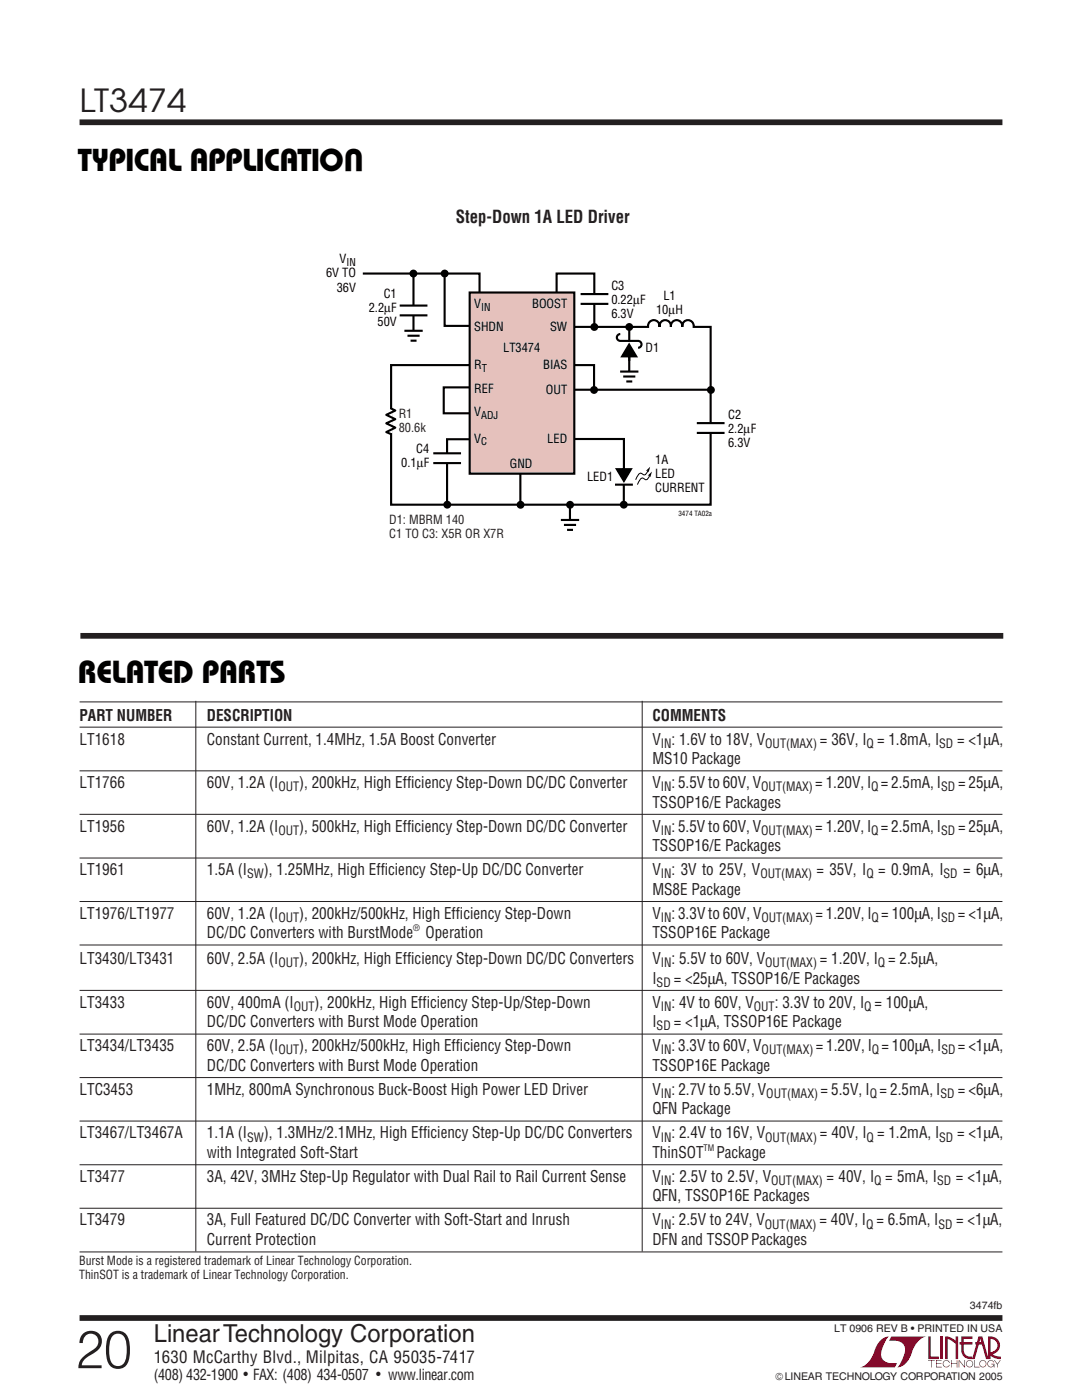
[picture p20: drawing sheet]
<svg xmlns="http://www.w3.org/2000/svg" width="216mm" height="279mm" viewBox="0 0 216 279" stroke-linecap="round" stroke-linejoin="round" font-family="sans-serif">
<defs><g id="words">
<text font-size="10.6" fill="#231f20" x="15.2" y="273">20</text>
<text font-size="6.4" x="15.5" y="136.3">RELATED PARTS</text>
<text font-size="6.3" fill="#231f20" x="15.9" y="22.4">LT3474</text>
<g font-size="6.3">
<text x="72.5" y="29.7" transform="rotate(-180 72.5 29.7)">U</text>
<text x="15.5" y="34.1">TYPICAL APPLICATIO</text>
</g>
<text font-size="4.9" fill="#231f20" x="30.7" y="267.9">Linear Technology Corporation</text>
<text font-size="3.5" fill="#231f20" x="90.9" y="44.4">Step-Down 1A LED Driver</text>
<text font-size="3.4" fill="#231f20" x="30.7" y="272">1630 McCarthy Blvd., Milpitas, CA 95035-7417</text>
<g font-size="3.2" fill="#231f20">
<text x="15.9" y="143.8">PART NUMBER</text>
<text x="41.3" y="143.8">DESCRIPTION</text>
<text x="130.2" y="143.8">COMMENTS</text>
<text x="15.9" y="148.6">LT1618</text>
<text x="41.3" y="148.6">Constant Current, 1.4MHz, 1.5A Boost Converter</text>
<text x="130.2" y="148.6">V : 1.6V to 18V, V</text>
<text x="163.6" y="148.6">= 36V, I = 1.8mA, I</text>
<text x="191" y="148.6">= &lt;1µA,</text>
<text x="130.2" y="152.4">MS10 Package</text>
<text x="15.9" y="157.3">LT1766</text>
<text x="41.3" y="157.3">60V, 1.2A (I</text>
<text x="59.7" y="157.3">), 200kHz, High Efficiency Step-Down DC/DC Converter</text>
<text x="130.2" y="161.2">TSSOP16/E Packages</text>
<text x="130.2" y="157.3">V : 5.5V to 60V, V</text>
<text x="162.7" y="157.3">= 1.20V, I = 2.5mA, I</text>
<text x="191.2" y="157.3">= 25µA,</text>
<text x="15.9" y="165.9">LT1956</text>
<text x="41.3" y="165.9">60V, 1.2A (I</text>
<text x="59.7" y="165.9">), 500kHz, High Efficiency Step-Down DC/DC Converter</text>
<text x="130.2" y="165.9">V : 5.5V to 60V, V</text>
<text x="162.7" y="165.9">= 1.20V, I = 2.5mA, I</text>
<text x="191.2" y="165.9">= 25µA,</text>
<text x="130.2" y="169.8">TSSOP16/E Packages</text>
<text x="15.9" y="174.7">LT1961</text>
<text x="41.3" y="174.7">1.5A (I</text>
<text x="52.7" y="174.7">), 1.25MHz, High Efficiency Step-Up DC/DC Converter</text>
<text x="130.2" y="178.5">MS8E Package</text>
<text x="130.2" y="174.7">V : 3V to 25V, V</text>
<text x="162.9" y="174.7">= 35V, I</text>
<text x="175.2" y="174.7">= 0.9mA, I</text>
<text x="192.2" y="174.7">= 6µA,</text>
<text x="15.9" y="183.3">LT1976/LT1977</text>
<text x="41.3" y="183.3">60V, 1.2A (I</text>
<text x="59.7" y="183.3">), 200kHz/500kHz, High Efficiency Step-Down</text>
<text x="130.2" y="183.3">V : 3.3V to 60V, V</text>
<text x="162.7" y="183.3">= 1.20V, I = 100µA, I</text>
<text x="191.2" y="183.3">= &lt;1µA,</text>
<text x="41.3" y="187.2">DC/DC Converters with BurstMode</text>
<text x="84.9" y="187.2">Operation</text>
<text x="130.2" y="187.2">TSSOP16E Package</text>
<text x="15.9" y="192.4">LT3430/LT3431</text>
<text x="41.3" y="192.4">60V, 2.5A (I</text>
<text x="59.7" y="192.4">), 200kHz, High Efficiency Step-Down DC/DC Converters</text>
<text x="130.2" y="196.3">I</text>
<text x="130.2" y="192.4">V : 5.5V to 60V, V</text>
<text x="134.5" y="196.3">= &lt;25µA, TSSOP16/E Packages</text>
<text x="163.6" y="192.4">= 1.20V, I = 2.5µA,</text>
<text x="15.9" y="201.1">LT3433</text>
<text x="41.3" y="201.1">60V, 400mA (I</text>
<text x="62.8" y="201.1">), 200kHz, High Efficiency Step-Up/Step-Down</text>
<text x="130.2" y="201.1">V : 4V to 60V, V</text>
<text x="154.6" y="201.1">: 3.3V to 20V, I = 100µA,</text>
<text x="15.9" y="209.8">LT3434/LT3435</text>
<text x="41.3" y="209.8">60V, 2.5A (I</text>
<text x="41.3" y="205">DC/DC Converters with Burst Mode Operation</text>
<text x="59.7" y="209.8">), 200kHz/500kHz, High Efficiency Step-Down</text>
<text x="130.2" y="209.8">V : 3.3V to 60V, V</text>
<text x="130.2" y="205">I</text>
<text x="134.5" y="205">= &lt;1µA, TSSOP16E Package</text>
<text x="162.8" y="209.8">= 1.20V, I = 100µA, I</text>
<text x="191.1" y="209.8">= &lt;1µA,</text>
<text x="41.3" y="213.7">DC/DC Converters with Burst Mode Operation</text>
<text x="130.2" y="213.7">TSSOP16E Package</text>
<text x="15.9" y="218.5">LTC3453</text>
<text x="41.3" y="218.5">1MHz, 800mA Synchronous Buck-Boost High Power LED Driver</text>
<text x="130.2" y="218.5">V : 2.7V to 5.5V, V</text>
<text x="163.7" y="218.5">= 5.5V, I = 2.5mA, I</text>
<text x="191.1" y="218.5">= &lt;6µA,</text>
<text x="15.9" y="227.2">LT3467/LT3467A</text>
<text x="41.3" y="227.2">1.1A (I</text>
<text x="52.7" y="227.2">), 1.3MHz/2.1MHz, High Efficiency Step-Up DC/DC Converters</text>
<text x="130.2" y="222.4">QFN Package</text>
<text x="130.2" y="227.2">V : 2.4V to 16V, V</text>
<text x="163.6" y="227.2">= 40V, I = 1.2mA, I</text>
<text x="191" y="227.2">= &lt;1µA,</text>
<text x="41.3" y="231.1">with Integrated Soft-Start</text>
<text x="130.2" y="231.1">ThinSOT</text>
<text x="143" y="231.1">Package</text>
<text x="15.9" y="235.9">LT3477</text>
<text x="41.3" y="235.9">3A, 42V, 3MHz Step-Up Regulator with Dual Rail to Rail Current Sense</text>
<text x="130.2" y="239.8">QFN, TSSOP16E Packages</text>
<text x="130.2" y="235.9">V : 2.5V to 2.5V, V</text>
<text x="164.9" y="235.9">= 40V, I = 5mA, I</text>
<text x="190.7" y="235.9">= &lt;1µA,</text>
<text x="15.9" y="244.6">LT3479</text>
<text x="41.3" y="244.6">3A, Full Featured DC/DC Converter with Soft-Start and Inrush</text>
<text x="130.2" y="244.6">V : 2.5V to 24V, V</text>
<text x="163.5" y="244.6">= 40V, I = 6.5mA, I</text>
<text x="190.8" y="244.6">= &lt;1µA,</text>
<text x="41.3" y="248.5">Current Protection</text>
<text x="130.2" y="248.5">DFN and TSSOPPackages</text>
</g>
<g font-size="3" fill="#231f20">
<text x="30.7" y="275.4">(408) 432-1900</text>
<text x="50.5" y="275.4">FAX: (408) 434-0507</text>
<text x="77.5" y="275.4">www.linear.com</text>
</g>
<g font-size="2.5">
<text x="67.8" y="52.6">V</text>
<text x="65.1" y="55.4">6V TO</text>
<text x="67.2" y="58.2">36V</text>
<text x="76.6" y="59.5">C1</text>
<text x="122" y="57.8">C3</text>
<text x="132.4" y="59.9">L1</text>
<text x="73.6" y="62.3">2.2µF</text>
<text x="75.3" y="65.1">50V</text>
<text x="94.6" y="61.5">V</text>
<text x="106.2" y="61.5">BOOST</text>
<text x="122" y="63.4">6.3V</text>
<text x="122" y="60.6">0.22µF</text>
<text x="130.9" y="62.7">10µH</text>
<text x="94.6" y="66.1">SHDN</text>
<text x="100.4" y="70.2">LT3474</text>
<text x="109.8" y="66.1">SW</text>
<text x="128.8" y="70.3">D1</text>
<text x="94.6" y="73.7">R</text>
<text x="108.4" y="73.7">BIAS</text>
<text x="94.6" y="78.4">REF</text>
<text x="94.6" y="83">V</text>
<text x="108.9" y="78.6">OUT</text>
<text x="145.3" y="83.6">C2</text>
<text x="94.6" y="88.3">V</text>
<text x="109.2" y="88.3">LED</text>
<text x="145.3" y="89.2">6.3V</text>
<text x="145.3" y="86.4">2.2µF</text>
<text x="80.1" y="93.3">0.1µF</text>
<text x="83.1" y="90.5">C4</text>
<text x="101.7" y="93.3">GND</text>
<text x="130.7" y="92.6">1A</text>
<text x="130.7" y="95.4">LED</text>
<text x="117.1" y="96.1">LED1</text>
<text x="130.7" y="98.2">CURRENT</text>
</g>
<g font-size="2.5" fill="#231f20">
<text x="79.6" y="83.4">R1</text>
<text x="79.6" y="86.2">80.6k</text>
<text x="77.7" y="104.6">D1: MBRM 140</text>
<text x="77.7" y="107.5">C1 TO C3: X5R OR X7R</text>
<text x="131.9" y="149.2">IN</text>
<text x="152.7" y="149.2">OUT(MAX)</text>
<text x="172.9" y="149.2">Q</text>
<text x="187.4" y="149.2">SD</text>
<text x="55.5" y="157.9">OUT</text>
<text x="131.9" y="157.9">IN</text>
<text x="151.9" y="157.9">OUT(MAX)</text>
<text x="173.9" y="157.9">Q</text>
<text x="187.8" y="157.9">SD</text>
<text x="55.5" y="166.6">OUT</text>
<text x="131.9" y="166.6">IN</text>
<text x="151.9" y="166.6">OUT(MAX)</text>
<text x="173.9" y="166.6">Q</text>
<text x="187.8" y="166.6">SD</text>
<text x="49.3" y="175.3">SW</text>
<text x="131.9" y="175.3">IN</text>
<text x="151.7" y="175.3">OUT(MAX)</text>
<text x="172.9" y="175.3">Q</text>
<text x="188.3" y="175.3">SD</text>
<text x="55.5" y="184">OUT</text>
<text x="131.9" y="184">IN</text>
<text x="151.9" y="184">OUT(MAX)</text>
<text x="173.9" y="184">Q</text>
<text x="187.8" y="184">SD</text>
<text x="55.5" y="193">OUT</text>
<text x="131" y="196.9">SD</text>
<text x="131.9" y="193">IN</text>
<text x="152.7" y="193">OUT(MAX)</text>
<text x="175.2" y="193">Q</text>
<text x="58.6" y="201.7">OUT</text>
<text x="131.9" y="201.7">IN</text>
<text x="150.4" y="201.7">OUT</text>
<text x="172.4" y="201.7">Q</text>
<text x="131" y="205.6">SD</text>
<text x="55.5" y="210.4">OUT</text>
<text x="131.9" y="210.4">IN</text>
<text x="152" y="210.4">OUT(MAX)</text>
<text x="174" y="210.4">Q</text>
<text x="187.9" y="210.4">SD</text>
<text x="131.9" y="219.1">IN</text>
<text x="152.9" y="219.1">OUT(MAX)</text>
<text x="173.6" y="219.1">Q</text>
<text x="187.7" y="219.1">SD</text>
<text x="49.3" y="227.8">SW</text>
<text x="131.9" y="227.8">IN</text>
<text x="152.7" y="227.8">OUT(MAX)</text>
<text x="172.9" y="227.8">Q</text>
<text x="187.4" y="227.8">SD</text>
<text x="131.9" y="236.5">IN</text>
<text x="153.9" y="236.5">OUT(MAX)</text>
<text x="174.5" y="236.5">Q</text>
<text x="187" y="236.5">SD</text>
<text x="131.9" y="245.2">IN</text>
<text x="152.6" y="245.2">OUT(MAX)</text>
<text x="172.8" y="245.2">Q</text>
<text x="187.3" y="245.2">SD</text>
<text x="15.8" y="252.4">Burst Mode is a registered trademark of Linear Technology Corporation.</text>
<text x="15.8" y="255.3">ThinSOT is a trademark of Linear Technology Corporation.</text>
</g>
<g font-size="2.1">
<text x="69.1" y="53.1">IN</text>
<text x="96" y="62.1">IN</text>
<text x="96.1" y="74.3">T</text>
<text x="96" y="83.6">ADJ</text>
<text x="96" y="88.9">C</text>
</g>
<g font-size="2.1" fill="#231f20">
<text x="193.5" y="261.3">3474fb</text>
<text x="166.5" y="265.9">LT 0906 REV B • PRINTED IN USA</text>
<text x="154.7" y="275.4">©LINEAR TECHNOLOGY CORPORATION 2005</text>
</g>
<g font-size="1.8" fill="#231f20">
<text x="82.4" y="185.8">®</text>
<text x="140.4" y="229.7">TM</text>
</g>
<text font-size="1.4" x="135.4" y="103.1">3474 TA02a</text>
<g font-size="1.2" fill="#231f20">
<text x="48.6" y="274.7">●</text>
<text x="75.1" y="274.7">●</text>
</g>
</g></defs>
<g fill="#900027">
<path d="M185.2 266.7h.5v4h1.6v.5h-2.1z"/>
<path d="M175.5 267.8a2.58 2.58 0 0 1 1.9-1.1l-.1 .1a6.2 6.2 0 0 0-1.4 4 2.58 2.58 0 0 0 3.1 1.2l-.4 .9h-7a4.9 4.9 0 0 0 3.1-3.8z"/>
<path d="M177.9 266.7h6.9a4.9 4.9 0 0 0-3.1 3.8 3.2 3.2 0 0 1-2.7 2.4l.1-.1a6.2 6.2 0 0 0 1.4-4 2.58 2.58 0 0 0-3.1-1.2z"/>
<path d="M187.7 266.7h.5v4.5h-.5z"/>
<path d="M188.6 266.7l1.1 .2 1 .7v-.9h.5v4.5h-.5v-3l-1.6-1v4h-.5z"/>
<path d="M185.2 271.4h1.3v.2h-.6v1.3h-.1v-1.3h-.6z"/>
<path d="M186.8 271.4h1.1v.2h-1v.5h.9v.1h-.9v.6h1v.1h-1.1z"/>
<path d="M189.8 271.4h.1v.7h1v-.7h.1v1.5h-.1v-.7h-1v.7h-.1z"/>
<path d="M191.3 271.4h.1l1 1.3v-1.3h.2v1.5l-1.2-1.3v1.3h-.1z"/>
<path d="M194.4 271.4h.1v1.4h1v.1h-1.1z"/>
<path d="M198.3 271.4h.2l.5 .8 .5-.8h.2l-.6 .9v.6h-.2v-.6z"/>
<path d="M191.8 266.7h2.2v.5h-1.7v.6h1.7v.5h-1.7v1.2a1.32 1.32 0 0 0 1.7 1.2v.5l1.2-4.5h.8l1.1 4.1v-4.1a1.84 1.84 0 0 1 2.4 1.3 1.84 1.84 0 0 1-1.5 2.3l.8 .3 .9 .1v.5l-1.2-.1-1-.6v-.6a1.34 1.34 0 0 0 1.5-1.3 1.34 1.34 0 0 0-1.4-1.4v4h-.8l-.9-2.9h-1.3v-.5h1.2l-.2-.6-1.1 4a2.06 2.06 0 0 1-2.6-1.2l-.1-1.7h-.3v-.5h.3z"/>
<path d="M193 271.7a.72 .72 0 0 1 1.1 .1 .72 .72 0 0 1-.4 1 .72 .72 0 0 1-.9-.6h.1a.59 .59 0 0 0 .8 .5 .59 .59 0 0 0 .2-1 .59 .59 0 0 0-1 .2v.3h-.1z"/>
<path d="M195.6 271.7a.72 .72 0 0 1 1.1 .1 .72 .72 0 0 1-.4 1 .72 .72 0 0 1-.9-.6h.1a.59 .59 0 0 0 .9 .5 .59 .59 0 0 0 .1-1 .59 .59 0 0 0-.9 .2l-.1 .3h-.1z"/>
<path d="M197.2 271.7a.72 .72 0 0 1 1.2 .2h-.1a.59 .59 0 0 0-1-.2 .59 .59 0 0 0 .1 1 .59 .59 0 0 0 .9-.4h-.5v-.1h.6v.7h-.1v-.3a.73 .73 0 0 1-1.1 .1 .73 .73 0 0 1 0-1z"/>
<path d="M188.3 271.7a.71 .71 0 0 1 1.2 .3h-.1a.59 .59 0 0 0-.9-.3 .59 .59 0 0 0 0 .9 .59 .59 0 0 0 .9-.2h.1a.72 .72 0 0 1-1.1 .4 .72 .72 0 0 1-.1-1.1z"/>
</g>
<path d="M15.9 24.4h184.1M16 126.9h184.2M15.9 263h184.1" fill="none" stroke="#231f20" stroke-width="1.1" stroke-linecap="butt"/>
<g fill="none" stroke="#231f20" stroke-width=".2">
<path d="M39.1 139.9v109.9M128.1 139.9v109.9M15.9 140.1h184.1M15.9 145.1h184.1M15.9 153.8h184.1M15.9 162.5h184.1M15.9 171.2h184.1M15.9 179.9h184.1M15.9 188.6h184.1M15.9 197.7h184.1M15.9 206.4h184.1M15.9 215.1h184.1"/>
<path d="M15.9 223.7h184.1M15.9 232.5h184.1M15.9 241.1h184.1M15.9 249.9h184.1"/>
</g>
<g fill="none" stroke="#000" stroke-width=".42">
<path d="M72.4 54.6h23.3v4M88.7 55.3v9.7h5M111.1 58.4v-3.8h7.5v10.5M115.9 58.7h5.5M93.7 72.9h-15.7v27.8h63.8v-22.6M93.9 77.3h-5.4v5.2h5.5M114.2 77.8h27.5M114.6 72.9h3.9v4.7M115.9 60.6h5.5M125.6 65v7M93.7 87.7h-4.5v13.3M103.8 93.8v7"/>
<path d="M114.7 87.6h9.8v7.1M124.5 96.7v4.1M139 86.4h5.6M139 84.4h5.6"/>
</g>
<path d="M118.6 58.7v1.9M141.8 84.5v1.9" fill="none" stroke="#fff" stroke-width=".71" stroke-linecap="butt"/>
<g fill="#000">
<circle cx="118.5" cy="77.8" r=".79"/>
<circle cx="118.6" cy="65.3" r=".79"/>
<circle cx="125.6" cy="65.3" r=".79"/>
<circle cx="141.9" cy="77.8" r=".79"/>
</g>
<path d="M93.7 58.4h20.9v36.1h-20.9z" fill="#e5c1bc"/>
<g fill="none" stroke="#000" stroke-width=".42">
<path d="M82.5 54.8v11.3M93.7 58.4h20.9v36.1h-20.9zM79.8 62.9h5.5M79.8 61h5.5M80.7 66h3.6M81.3 67h2.4M81.9 68h1.2M114.6 65.2h14.7a1.16 1.16 0 0 1 1.2-1.3 1.16 1.16 0 0 1 1.1 1.3 1.15 1.15 0 0 1 1.1-1.3 1.15 1.15 0 0 1 1.2 1.3 1.15 1.15 0 0 1 1.1-1.3 1.15 1.15 0 0 1 1.1 1.3 1.16 1.16 0 0 1 1.2-1.3 1.16 1.16 0 0 1 1.1 1.3h3.4v12.1M123.7 74.2h3.7M123.8 66.7a.69 .69 0 0 0-.7 .7 .69 .69 0 0 0 .7 .6h3.5a.69 .69 0 0 1 .7 .7 .69 .69 0 0 1-.7 .7M124.4 75.1h2.4M125 76.1h1.2"/>
<path d="M125.6 68.5v6M77.9 81.5l1 .4-1.8 .9 1.8 .9-1.8 .8 1.8 .8-1.8 .9 1 .5M86.5 90.5h5.5M86.5 92.4h5.5M122.7 96.7h3.6M111.9 103.8h3.7M112.5 104.8h2.4M113.1 105.7h1.2M113.7 100.7v3.4"/>
</g>
<path d="M82.5 61v1.9M78 81.6v4.9M89.2 90.5v1.9" fill="none" stroke="#fff" stroke-width=".71" stroke-linecap="butt"/>
<g fill="#000">
<path d="M125.5 68.4l1.8 2.9h-3.5zM122.7 93.4h3.6l-1.8 3zM128.9 94l.8-.8-.3 1.1-.2-.3zM129.2 94.9l.9-.8-.3 1.1-.2-.3z"/>
<circle cx="82.5" cy="54.6" r=".79"/>
<circle cx="88.7" cy="54.6" r=".79"/>
<circle cx="89.2" cy="100.7" r=".79"/>
<circle cx="103.9" cy="100.7" r=".79"/>
<circle cx="113.7" cy="100.7" r=".79"/>
<circle cx="124.5" cy="100.7" r=".79"/>
</g>
<path d="M82.5 66v2.2" fill="none" stroke="#fff" stroke-width=".97" stroke-linecap="butt"/>
<path d="M125.5 68.1v2.2M125.6 74.2v2.2M113.7 103.8v2.2" fill="none" stroke="#fff" stroke-width="1.1" stroke-linecap="butt"/>
<path d="M129.3 93.9l-.5 .8h-.5a.55 .55 0 0 0-.8-.1l-.7 1.1M129.7 94.9l-.6 .8h-.4a.55 .55 0 0 0-.8-.1l-.7 1.1" fill="none" stroke="#000" stroke-width=".2"/>
<use href="#words"/>
</svg>
